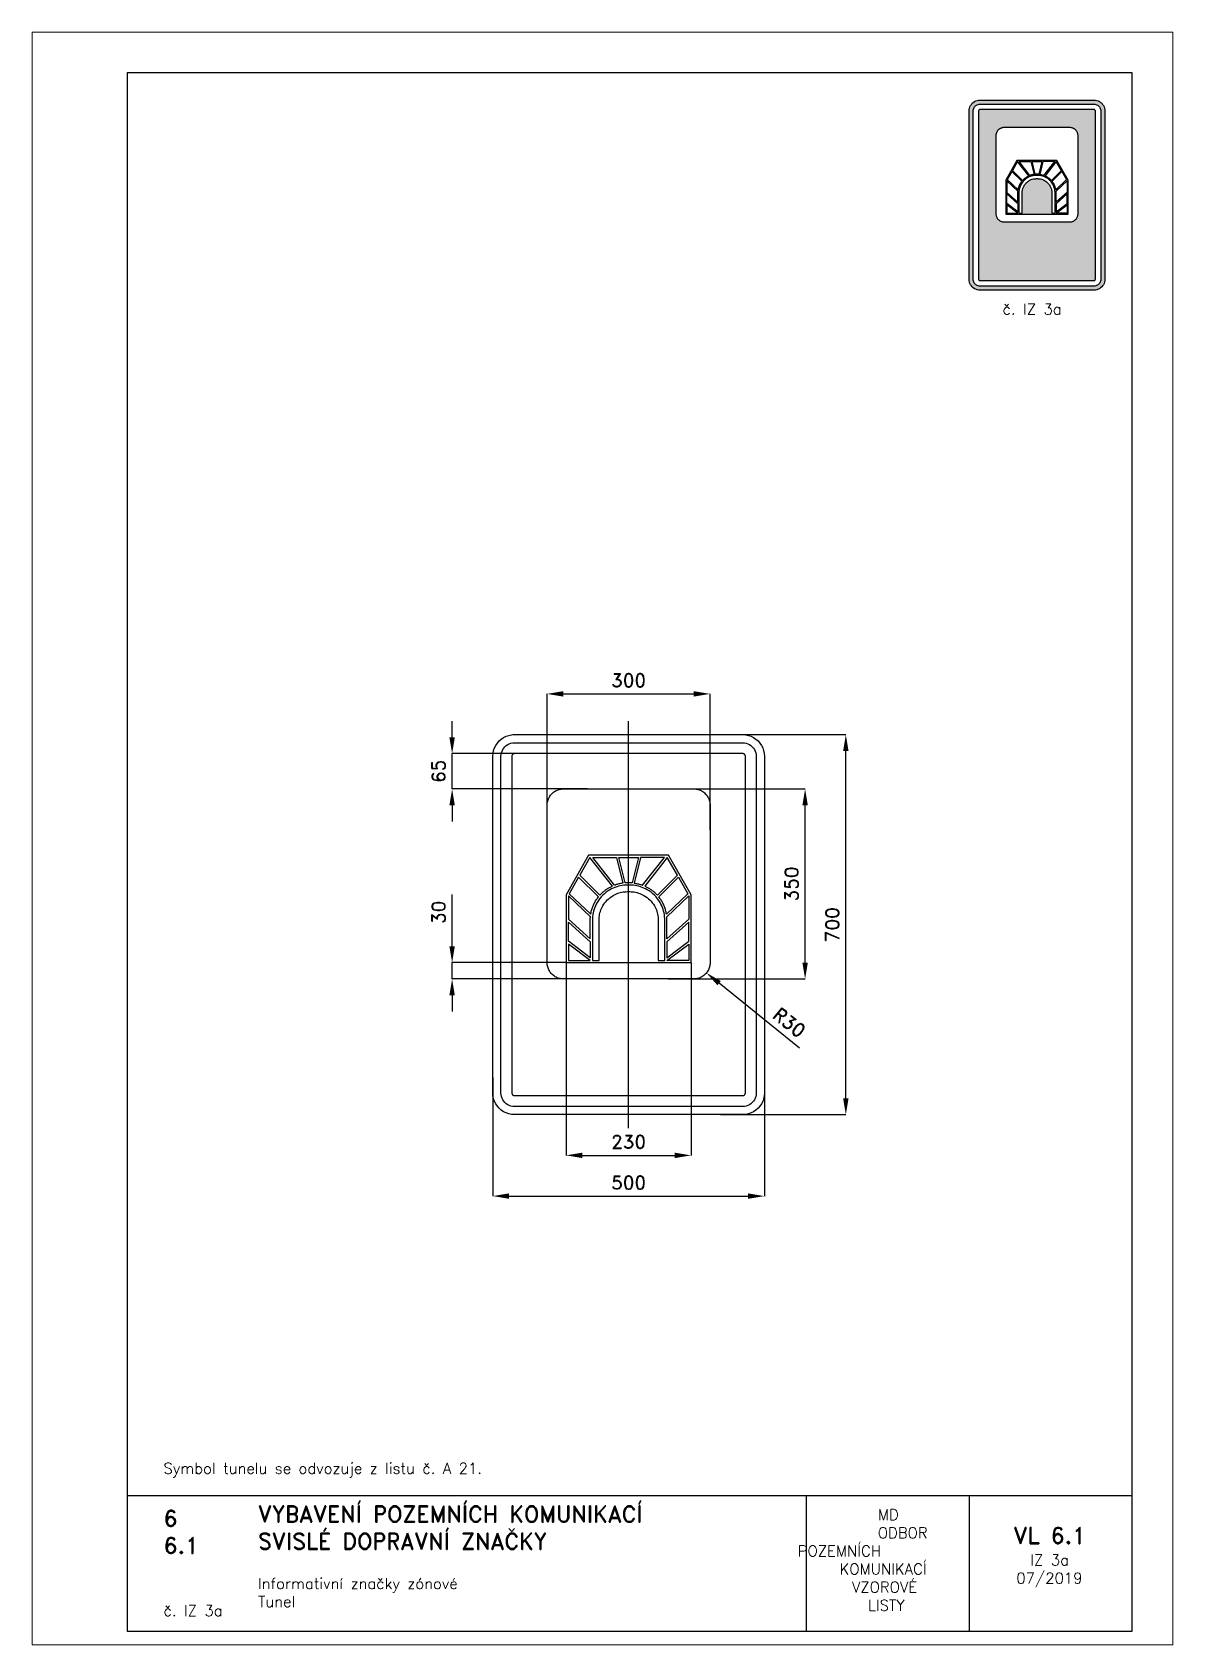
# Paper-space layout 'IZ 3a' of a CAD drawing. Header units: millimetres. Extents: x 0 to 210, y 0 to 297.
# The model-space entities are those that its viewports show. They can reach past a viewport. Long polylines and large blocks are cut down to what shows.
import ezdxf

# ---------------------------------------------------------------- set-up
doc = ezdxf.new("R2010")
doc.units = ezdxf.units.MM
doc.header["$LTSCALE"] = 5
doc.linetypes.add('ČERCHOVANÁX2', pattern=[2, 1, -0.5, 0, -0.5])
for name, color, linetype in [('Kóty', 2, 'Continuous'), ('Rozpiska', 7, 'Continuous'), ('Značka', 7, 'Continuous')]:
    doc.layers.add(name, color=color, linetype=linetype)
doc.layers.add('Rámeček', color=6, linetype='Continuous', plot=False)
doc.styles.get("Standard").update_dxf_attribs({"font": 'romand.shx', "height": 25})
doc.dimstyles.get("Standard").update_dxf_attribs({"dimtxt": 25, "dimasz": 30, "dimexe": 0.18, "dimexo": 0.0625, "dimgap": 12.5, "dimtad": 1, "dimdec": 0, "dimzin": 0, "dimdsep": 46, "dimtxsty": 'Standard', "dimcen": 0.09, "dimadec": 0, "dimazin": 0, "dimtfac": 1, "dimtdec": 0, "dimtofl": 0, "dimtmove": 0, "dimatfit": 3, "dimfxl": 1, "dimtolj": 1, "dimtzin": 0, "dimarcsym": 0})

psp = doc.layouts.new('IZ 3a')

# ---------------------------------------------------------------- texts
at = {"layer": 'Rozpiska', "color": 7, "attachment_point": 1}
for s, width, gutter_width, heights, insert, char_height in [('\\pi6.16667;č. IZ 3a', 25, 75, [0], (172.5, 247.003342), 2), ('\\P\\PSymbol tunelu se odvozuje z listu č. A 21.', 155.50107322, 100, [0], (24.169718, 40.150125), 2), ('6', 149.0421774, 100, [0], (24.169718, 24.771436), 3), ('{\\C6;VYBAVENÍ POZEMNÍCH KOMUNIKACÍ\\P}SVISLÉ DOPRAVNÍ ZNAČKY{\\H1.34524x; }', 149.0421774, 100, [0], (41.561669, 25.560725), 3), ('\\pi14.7414;{\\C6;MD\\P\\pi2.36044;}ODBOR POZEMNÍCH{\\H1.57143x; }\\P\\pi7.69378;KOMUNIKACÍ{\\H1.5x; }\\P\\pi9.97949;{\\C6;VZOROVÉ\\H1.47619x; \\H0.67742x;\\P\\pi12.93187;LISTY\\H1.26984x; }', 33.10184049, 100, [0], (140.953473, 24.94524), 2), ('\\pi1.03113;{\\H1.5x;\\C6;VL 6.1\\P\\pi4.12635;\\H0.66667x;IZ 3a\\H1.66666x; \\H0.6x;\\P\\pi1.5549;07/2019\\H1.80159x; }', 16.06225437, 100, [0], (179.655062, 21.609752), 2), ('6.1', 149.0421774, 100, [0], (24.169718, 19.777345), 3), ('{\\C6;Informativní značky zónové\\P}Tunel{\\H1.83333x; }', 149.0421774, 100, [0], (41.561669, 12.285052), 2), ('{\\C6;č. IZ 3a}', 13.95660045, 100, [2.666667], (24.169718, 7.277566), 2)]:
    psp.add_mtext_dynamic_manual_height_columns(s, width=width, gutter_width=gutter_width, heights=heights, dxfattribs=dict(at, insert=insert, char_height=char_height))

msp = doc.modelspace()

# ---------------------------------------------------------------- blocks, each defined once
blk = doc.blocks.new('*D0')
at = {"layer": 'Defpoints', "color": 0, "transparency": 16777216}
for p in [(-115, -70), (115, -70), (115, -425)]:
    blk.add_point(p, dxfattribs=at)
at = {"layer": 'Kóty', "color": 0, "lineweight": -2, "transparency": 16777216}
for p, q in [((-115, -70.0625), (-115, -425.18)), ((115, -70.0625), (115, -425.18)), ((-85, -425), (85, -425))]:
    blk.add_line(p, q, dxfattribs=at)
at = {"layer": 'Kóty', "color": 0, "transparency": 16777216}
for points in [[(-85, -420), (-85, -430), (-115, -425)], [(85, -420), (85, -430), (115, -425)]]:
    blk.add_solid(points, dxfattribs=at)
at = {"layer": 'Kóty', "color": 0, "transparency": 16777216, "insert": (0, -400), "char_height": 25, "attachment_point": 5}
blk.add_mtext('\\A1;230', dxfattribs=at)
blk = doc.blocks.new('*D1')
at = {"layer": 'Defpoints', "color": 0, "transparency": 16777216}
for p in [(250, -265.4), (-250, -281.4), (250, -500)]:
    blk.add_point(p, dxfattribs=at)
at = {"layer": 'Kóty', "color": 0, "lineweight": -2, "transparency": 16777216}
for p, q in [((250, -265.5), (250, -500.2)), ((-250, -281.4), (-250, -500.2)), ((-220, -500), (220, -500))]:
    blk.add_line(p, q, dxfattribs=at)
at = {"layer": 'Kóty', "color": 0, "transparency": 16777216}
for points in [[(-220, -495), (-220, -505), (-250, -500)], [(220, -495), (220, -505), (250, -500)]]:
    blk.add_solid(points, dxfattribs=at)
at = {"layer": 'Kóty', "color": 0, "transparency": 16777216, "insert": (0, -475), "char_height": 25, "attachment_point": 5}
blk.add_mtext('\\A1;500', dxfattribs=at)
blk = doc.blocks.new('*D2')
at = {"layer": 'Defpoints', "color": 0, "transparency": 16777216}
for p in [(150, 425), (-150, 175.2), (150, 174)]:
    blk.add_point(p, dxfattribs=at)
at = {"layer": 'Kóty', "color": 0, "lineweight": -2, "transparency": 16777216}
for p, q in [((-150, 175.3), (-150, 425.2)), ((-120, 425), (120, 425)), ((150, 174.1), (150, 425.2))]:
    blk.add_line(p, q, dxfattribs=at)
at = {"layer": 'Kóty', "color": 0, "transparency": 16777216}
for points in [[(-120, 430), (-120, 420), (-150, 425)], [(120, 430), (120, 420), (150, 425)]]:
    blk.add_solid(points, dxfattribs=at)
at = {"layer": 'Kóty', "color": 0, "transparency": 16777216, "insert": (0, 450), "char_height": 25, "attachment_point": 5}
blk.add_mtext('\\A1;300', dxfattribs=at)
blk = doc.blocks.new('*D3')
at = {"layer": 'Defpoints', "color": 0, "transparency": 16777216}
for p in [(47.9, 250), (325, 250), (73, -100)]:
    blk.add_point(p, dxfattribs=at)
at = {"layer": 'Kóty', "color": 0, "lineweight": -2, "transparency": 16777216}
for p, q in [((47.9, 250), (325.2, 250)), ((325, -70), (325, 220)), ((73, -100), (325.2, -100))]:
    blk.add_line(p, q, dxfattribs=at)
at = {"layer": 'Kóty', "color": 0, "transparency": 16777216}
for points in [[(320, 220), (330, 220), (325, 250)], [(320, -70), (330, -70), (325, -100)]]:
    blk.add_solid(points, dxfattribs=at)
at = {"layer": 'Kóty', "color": 0, "transparency": 16777216, "insert": (300, 75), "char_height": 25, "attachment_point": 5, "rotation": 90}
blk.add_mtext('\\A1;350', dxfattribs=at)
blk = doc.blocks.new('*D4')
at = {"layer": 'Defpoints', "color": 0, "transparency": 16777216}
for p in [(-325, 315), (-65.1, 315), (-75.7, 250)]:
    blk.add_point(p, dxfattribs=at)
at = {"layer": 'Kóty', "color": 0, "lineweight": -2, "transparency": 16777216}
for p, q in [((-325, 345), (-325, 375)), ((-65.2, 315), (-325.2, 315)), ((-75.7, 250), (-325.2, 250)), ((-325, 220), (-325, 190))]:
    blk.add_line(p, q, dxfattribs=at)
at = {"layer": 'Kóty', "color": 0, "transparency": 16777216}
for points in [[(-330, 345), (-320, 345), (-325, 315)], [(-330, 220), (-320, 220), (-325, 250)]]:
    blk.add_solid(points, dxfattribs=at)
at = {"layer": 'Kóty', "color": 0, "transparency": 16777216, "insert": (-350, 282.5), "char_height": 25, "attachment_point": 5, "rotation": 90}
blk.add_mtext('\\A1;65', dxfattribs=at)
blk = doc.blocks.new('*D5')
at = {"layer": 'Defpoints', "color": 0, "transparency": 16777216}
for p in [(-325, -70), (-115, -70), (-93.2, -100)]:
    blk.add_point(p, dxfattribs=at)
at = {"layer": 'Kóty', "color": 0, "lineweight": -2, "transparency": 16777216}
for p, q in [((-325, -40), (-325, 55.5)), ((-115.1, -70), (-325.2, -70)), ((-93.2, -100), (-325.2, -100)), ((-325, -130), (-325, -160))]:
    blk.add_line(p, q, dxfattribs=at)
at = {"layer": 'Kóty', "color": 0, "transparency": 16777216}
for points in [[(-330, -40), (-320, -40), (-325, -70)], [(-330, -130), (-320, -130), (-325, -100)]]:
    blk.add_solid(points, dxfattribs=at)
at = {"layer": 'Kóty', "color": 0, "transparency": 16777216, "insert": (-350, 22.7), "char_height": 25, "attachment_point": 5, "rotation": 90}
blk.add_mtext('\\A1;30', dxfattribs=at)
blk = doc.blocks.new('*D6')
at = {"layer": 'Defpoints', "color": 0, "transparency": 16777216}
for p in [(175.3, 350), (400, 350), (169.4, -350)]:
    blk.add_point(p, dxfattribs=at)
at = {"layer": 'Kóty', "color": 0, "lineweight": -2, "transparency": 16777216}
for p, q in [((175.3, 350), (400.2, 350)), ((400, -320), (400, 320)), ((169.5, -350), (400.2, -350))]:
    blk.add_line(p, q, dxfattribs=at)
at = {"layer": 'Kóty', "color": 0, "transparency": 16777216}
for points in [[(395, 320), (405, 320), (400, 350)], [(395, -320), (405, -320), (400, -350)]]:
    blk.add_solid(points, dxfattribs=at)
at = {"layer": 'Kóty', "color": 0, "transparency": 16777216, "insert": (375, 0), "char_height": 25, "attachment_point": 5, "rotation": 90}
blk.add_mtext('\\A1;700', dxfattribs=at)
blk = doc.blocks.new('*D7')
at = {"layer": 'Defpoints', "color": 0, "transparency": 16777216}
for p in [(121.2, -70.9), (143.3, -88.9)]:
    blk.add_point(p, dxfattribs=at)
at = {"layer": 'Kóty', "color": 0, "lineweight": -2, "transparency": 16777216}
for p, q in [((121.1, -70.9), (121.2, -70.9)), ((121.2, -71), (121.2, -70.8)), ((314.4, -227.4), (166.7, -107.7))]:
    blk.add_line(p, q, dxfattribs=at)
at = {"layer": 'Kóty', "color": 0, "transparency": 16777216}
blk.add_solid([(169.8, -103.9), (163.5, -111.6), (143.3, -88.9)], dxfattribs=at)
at = {"layer": 'Kóty', "color": 0, "transparency": 16777216, "insert": (295.9, -180.3), "char_height": 25, "attachment_point": 5, "rotation": 320.9992}
blk.add_mtext('\\A1;R30', dxfattribs=at)

# ---------------------------------------------------------------- dimensions: what is measured, and where the dimension line sits
at = {"layer": 'Kóty'}
for base, p1, p2, picture, middle in [((150, 425), (-150, 175.2014), (150, 174.007), '*D2', (0, 450)), ((115, -425), (-115, -70), (115, -70), '*D0', (0, -400)), ((250, -500), (-250, -281.3749), (250, -265.3944), '*D1', (0, -475))]:
    dim = msp.add_linear_dim(base=base, p1=p1, p2=p2, dimstyle='Standard', dxfattribs=at)
    dim.commit()
    dim.dimension.update_dxf_attribs({"geometry": picture, "text_midpoint": middle})
for base, p1, p2, picture, middle in [((-325, 315), (-75.6655, 250), (-65.1393, 315), '*D4', (-350, 282.5)), ((400, 350), (169.4244, -350), (175.2522, 350), '*D6', (375, 0)), ((325, 250), (72.9671, -100), (47.8752, 250), '*D3', (300, 75)), ((-325, -70), (-93.1778, -100), (-115, -70), '*D5', (-350, 22.7381))]:
    dim = msp.add_linear_dim(base=base, p1=p1, p2=p2, angle=90, dimstyle='Standard', dxfattribs=at)
    dim.commit()
    dim.dimension.update_dxf_attribs({"geometry": picture, "text_midpoint": middle})
dim = msp.add_radius_dim(center=(121.1598, -70.9093), mpoint=(143.3371, -88.8687), text='R30', dimstyle='Standard', dxfattribs=at)
dim.commit()
dim.dimension.update_dxf_attribs({"geometry": '*D7', "text_midpoint": (280.178, -199.6833), "dimtype": 164})

# ---------------------------------------------------------------- linework, layer by layer
at = {"layer": 'Kóty'}
for points in [[(-325, 250), (-325, 315)], [(-325, -100), (-325, -70)]]:
    msp.add_lwpolyline(points, dxfattribs=at)
at = {"layer": 'Značka', "color": 6, "linetype": 'ČERCHOVANÁX2', "ltscale": 5}
msp.add_lwpolyline([(0, -375), (0, 375)], dxfattribs=at)
at = {"layer": 'Značka', "color": 5}
for points in [[(-210, -350), (-210.2, -349.9995), (-210.3, -349.9988, -0.0321716), (-215.5, -349.637), (-220.6, -348.5823), (-225.5, -346.9227), (-230.1, -344.5885), (-234.4, -341.714), (-238.3, -338.2843), (-241.7, -334.4026), (-244.6, -330.0906), (-246.9, -325.4605), (-248.6, -320.5549), (-249.7, -315.4767), (-250, -310.314), (-250, -310.157), (-250, -310), (-250, 310), (-250, 310.157), (-250, 310.314), (-249.6, 315.479), (-248.6, 320.555), (-246.9, 325.464), (-244.6, 330.091), (-241.7, 334.402), (-238.3, 338.284), (-234.4, 341.717), (-230.1, 344.589), (-225.5, 346.906), (-220.6, 348.582), (-215.5, 349.654, -0.0367311), (-210.3, 349.999), (-210.2, 350), (-210, 350), (210, 350), (210.2, 350), (210.3, 349.999, -0.0321716), (215.5, 349.637), (220.6, 348.582), (225.5, 346.923), (230.1, 344.589), (234.4, 341.714), (238.3, 338.284), (241.7, 334.403), (244.6, 330.091), (246.9, 325.46), (248.6, 320.555), (249.7, 315.477), (250, 310.314), (250, 310.157), (250, 310), (250, -310), (250, -310.157), (250, -310.314), (249.6, -315.4791), (248.6, -320.5549), (246.9, -325.4636), (244.6, -330.0906), (241.7, -334.4017), (238.3, -338.2843), (234.4, -341.7172), (230.1, -344.5885), (225.5, -346.9061), (220.6, -348.5823), (215.5, -349.6542, -0.0367341), (210.3, -349.9988), (210.2, -349.9996), (210, -350), (-210, -350)], [(-210, -335), (-210.1, -334.9997), (-210.2, -334.9992, -0.0321601), (-213.4, -334.7731), (-216.6, -334.1139), (-219.7, -333.0767), (-222.6, -331.6178), (-225.3, -329.8212), (-227.7, -327.6777), (-229.8, -325.2516), (-231.6, -322.5566), (-233.1, -319.6628), (-234.1, -316.5968), (-234.8, -313.423), (-235, -310.196), (-235, -310.098), (-235, -310), (-235, 310), (-235, 310.098), (-235, 310.196), (-234.8, 313.424), (-234.1, 316.597), (-233.1, 319.665), (-231.6, 322.557), (-229.8, 325.251), (-227.7, 327.678), (-225.3, 329.823), (-222.6, 331.618), (-219.7, 333.066), (-216.6, 334.114), (-213.4, 334.784, -0.0367287), (-210.2, 334.999), (-210.1, 335), (-210, 335), (210, 335), (210.1, 335), (210.2, 334.999, -0.0321789), (213.4, 334.773), (216.6, 334.114), (219.7, 333.077), (222.6, 331.618), (225.3, 329.821), (227.7, 327.678), (229.8, 325.252), (231.6, 322.557), (233.1, 319.663), (234.1, 316.597), (234.8, 313.423), (235, 310.196), (235, 310.098), (235, 310), (235, -310), (235, -310.098), (235, -310.196), (234.8, -313.424), (234.1, -316.5968), (233.1, -319.6648), (231.6, -322.5566), (229.8, -325.2511), (227.7, -327.6777), (225.3, -329.8233), (222.6, -331.6178), (219.7, -333.0663), (216.6, -334.1139), (213.4, -334.7839), (210.2, -334.9992), (210.1, -334.9997), (210, -335), (-210, -335)], [(-120, -100), (-120.118, -100), (-120.236, -99.999, -0.0321792), (-124.109, -99.728, -0.0354496), (-127.916, -98.937, -0.0362653), (-131.598, -97.692, -0.034416), (-135.068, -95.941, -0.0337263), (-138.301, -93.785, -0.0340842), (-141.213, -91.213, -0.0342061), (-143.788, -88.302, -0.0342324), (-145.941, -85.068, -0.0340485), (-147.68, -81.595, -0.0334137), (-148.937, -77.916, -0.0341264), (-149.741, -74.108, -0.0367489), (-149.999, -70.236), (-150, -70.118), (-150, -70), (-150, 220), (-150, 220.118), (-149.999, 220.236, -0.0321798), (-149.728, 224.109, -0.0354441), (-148.937, 227.916, -0.0362681), (-147.692, 231.598, -0.0344103), (-145.941, 235.068, -0.0337101), (-143.785, 238.301, -0.0340819), (-141.213, 241.213, -0.0342116), (-138.302, 243.788, -0.0342322), (-135.068, 245.941, -0.0340289), (-131.595, 247.68, -0.0334164), (-127.916, 248.937, -0.0341132), (-124.108, 249.741, -0.0367489), (-120.236, 249.999), (-120.118, 250), (-120, 250), (120, 250), (120.118, 250), (120.236, 249.999, -0.0321795), (124.109, 249.728, -0.0354563), (127.916, 248.937, -0.0362667), (131.598, 247.692, -0.0344283), (135.068, 245.941, -0.0337327), (138.301, 243.785, -0.034076), (141.213, 241.213, -0.0342041), (143.788, 238.302, -0.0342148), (145.941, 235.068, -0.0340198), (147.68, 231.595, -0.0334153), (148.937, 227.916, -0.034111), (149.741, 224.108, -0.0367481), (149.999, 220.236), (150, 220.118), (150, 220), (150, -70), (150, -70.118), (149.999, -70.236, -0.0321795), (149.728, -74.109, -0.0354563), (148.937, -77.916, -0.0362667), (147.692, -81.598, -0.0344283), (145.941, -85.068, -0.0337327), (143.785, -88.301, -0.034076), (141.213, -91.213, -0.034203), (138.302, -93.788, -0.0342258), (135.068, -95.941, -0.0340485), (131.595, -97.68, -0.0334174), (127.916, -98.937, -0.0341264), (124.108, -99.741, -0.036741), (120.236, -99.999), (120.118, -100), (120, -100), (-120, -100)], [(-89.904, 91.004), (-53.029, 54.142), (-52.043, 55.206), (-51.044, 56.259, -0.0227121), (-46.824, 60.239, -0.021941), (-42.26, 63.833, -0.0227397), (-37.433, 67.066, -0.0251755), (-32.326, 69.818), (-31.015, 70.441), (-29.696, 71.045), (-71.295, 123.684), (-89.904, 91.004)], [(-66.152, 123.684), (-22.193, 123.684), (-10.364, 76.368), (-11.153, 76.264), (-11.941, 76.156, 0.012468), (-15.08, 75.626, 0.0120442), (-18.19, 74.943, 0.0124509), (-21.269, 74.13, 0.0138188), (-24.3, 73.157), (-25.051, 72.893), (-25.799, 72.623), (-66.152, 123.684)], [(66.152, 123.684), (22.193, 123.684), (10.364, 76.368), (11.153, 76.264), (11.941, 76.156, -0.012468), (15.08, 75.626, -0.0120442), (18.19, 74.943, -0.0124509), (21.269, 74.13, -0.0138188), (24.3, 73.157), (25.051, 72.893), (25.799, 72.623), (66.152, 123.684)], [(71.295, 123.684), (29.696, 71.045), (31.014, 70.439), (32.326, 69.818, -0.0227047), (37.423, 67.049, -0.02193), (42.26, 63.833, -0.0227437), (46.837, 60.253, -0.0251965), (51.043, 56.259), (52.043, 55.207), (53.029, 54.142), (89.904, 91.004), (71.295, 123.684)], [(-109.259, 57.015), (-69.701, 19.435, -0.00175132), (-69.385, 21.155, -0.0052297), (-69.045, 22.87, -0.0273415), (-67.232, 29.618, -0.0264653), (-64.7, 36.145, -0.0274115), (-61.574, 42.411, -0.0303379), (-57.757, 48.264), (-56.713, 49.667), (-55.646, 51.053), (-91.974, 87.368), (-109.259, 57.015)], [(-66.579, -65.965), (-54.474, -65.965), (-54.474, 8.281, -0.00356098), (-54.369, 11.024, -0.0107327), (-54.186, 13.764, -0.0557175), (-51.985, 24.484, -0.0561673), (-47.446, 34.509, -0.0696875), (-39.183, 45.425, -0.0683506), (-28.246, 53.709, -0.056425), (-18.221, 58.313, -0.0611225), (-7.501, 60.449, -0.0121917), (-4.761, 60.638), (-2.018, 60.737), (2.018, 60.737), (4.761, 60.632, -0.0107438), (7.501, 60.449, -0.0557168), (18.221, 58.248, -0.0561703), (28.246, 53.709, -0.0696902), (39.162, 45.447, -0.0683572), (47.446, 34.509, -0.0564303), (52.05, 24.484, -0.0611245), (54.186, 13.764, -0.0122043), (54.375, 11.024, -0.00407284), (54.474, 8.281), (54.474, -65.965), (66.579, -65.965), (66.579, 8.281, 0.00358025), (66.45, 11.657, 0.0107247), (66.225, 15.029, 0.0557151), (63.515, 28.223, 0.0561641), (57.929, 40.561, 0.0696869), (47.76, 53.997, 0.0683576), (34.298, 64.193, 0.0564312), (21.96, 69.859, 0.0611277), (8.766, 72.488, 0.0122194), (5.394, 72.72), (2.018, 72.842), (-2.018, 72.842), (-5.394, 72.714, 0.0107536), (-8.766, 72.488, 0.0557116), (-21.96, 69.779, 0.0561628), (-34.298, 64.193, 0.0696919), (-47.733, 54.023, 0.0683569), (-57.929, 40.561, 0.056428), (-63.595, 28.223, 0.0611222), (-66.225, 15.029, 0.0122001), (-66.457, 11.658, 0.00407763), (-66.579, 8.281), (-66.579, -65.965)], [(109.259, 57.015), (69.701, 19.435), (69.385, 21.155, 0.0052297), (69.045, 22.87, 0.0273415), (67.232, 29.618, 0.0264653), (64.7, 36.145, 0.0274115), (61.574, 42.411, 0.0303379), (57.757, 48.264, 0.00598884), (56.713, 49.667), (55.646, 51.053), (91.974, 87.368), (109.259, 57.015)], [(-110.965, 10.078), (-70.614, -26.238), (-70.614, 8.281), (-70.613, 8.591), (-70.611, 8.901, -0.00482561), (-70.589, 10.14, -0.00467916), (-70.544, 11.379, -0.00485687), (-70.478, 12.617, -0.00535983), (-70.387, 13.853, -0.000981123), (-70.361, 14.162), (-70.334, 14.471), (-110.965, 53.07), (-110.965, 10.078)], [(110.965, 10.078), (70.614, -26.238), (70.614, 8.281), (70.613, 8.591), (70.611, 8.901, 0.00482561), (70.589, 10.14, 0.00467916), (70.544, 11.379, 0.00485687), (70.478, 12.617, 0.00535983), (70.387, 13.853), (70.361, 14.162), (70.334, 14.471), (110.965, 53.07), (110.965, 10.078)]]:
    msp.add_lwpolyline(points, format="xyb", dxfattribs=at)
for points in [[(-210, -315), (210, -315), (210, -315), (210, -315), (210.7, -314.955), (211.3, -314.823), (211.9, -314.615), (212.5, -314.324), (213.1, -313.964), (213.5, -313.536), (214, -313.05), (214.3, -312.511), (214.6, -311.933), (214.8, -311.319), (215, -310.685), (215, -310.039), (215, -310.02), (215, -310), (215, 310), (215, 310.02), (215, 310.039), (215, 310.685), (214.8, 311.319), (214.6, 311.933), (214.3, 312.511), (214, 313.05), (213.5, 313.536), (213.1, 313.965), (212.5, 314.324), (211.9, 314.613), (211.3, 314.823), (210.7, 314.957), (210, 315), (210, 315), (210, 315), (-210, 315), (-210, 315), (-210, 315), (-210.7, 314.955), (-211.3, 314.823), (-211.9, 314.615), (-212.5, 314.324), (-213.1, 313.964), (-213.5, 313.536), (-214, 313.05), (-214.3, 312.511), (-214.6, 311.933), (-214.8, 311.319), (-215, 310.685), (-215, 310.039), (-215, 310.02), (-215, 310), (-215, -310), (-215, -310.02), (-215, -310.039), (-215, -310.685), (-214.8, -311.319), (-214.6, -311.933), (-214.3, -312.511), (-214, -313.05), (-213.5, -313.536), (-213.1, -313.965), (-212.5, -314.324), (-211.9, -314.613), (-211.3, -314.823), (-210.7, -314.957), (-210, -315), (-210, -315), (-210, -315)], [(-73.64, 127.719), (-115, 55.088), (-115, -70), (0, -70), (115, -70), (115, 55.088), (73.64, 127.719), (-73.64, 127.719)], [(-18.034, 123.684), (18.034, 123.684), (6.299, 76.743), (6.085, 76.756), (5.871, 76.769), (5.015, 76.812), (4.159, 76.844), (3.303, 76.866), (2.446, 76.876), (2.232, 76.877), (2.018, 76.877), (-2.018, 76.877), (-2.232, 76.877), (-2.446, 76.876), (-3.303, 76.865), (-4.159, 76.844), (-5.015, 76.812), (-5.871, 76.769), (-6.085, 76.756), (-6.299, 76.743), (-18.034, 123.684)], [(-110.965, 4.649), (-70.614, -31.667), (-70.614, -60.921), (-110.965, -30.658), (-110.965, 4.649)], [(110.965, 4.649), (70.614, -31.667), (70.614, -60.921), (110.965, -30.658), (110.965, 4.649)], [(-110.965, -65.965), (-70.614, -65.965), (-110.965, -35.702), (-110.965, -65.965)], [(110.965, -65.965), (70.614, -65.965), (110.965, -35.702), (110.965, -65.965)]]:
    msp.add_lwpolyline(points, dxfattribs=at)

msp.set_redraw_order([(e.dxf.handle, doc.entitydb.next_handle()) for e in msp.query("TEXT MTEXT ATTDEF DIMENSION ARC_DIMENSION")])  # texts and dimensions are drawn at this point

# ---------------------------------------------------------------- hatches: boundary and pattern name
at = {"layer": 'Značka'}
h = psp.add_hatch(color=170, dxfattribs=at)
h.dxf.hatch_style = 1
edge = h.paths.add_edge_path(flags=0)
edge.add_line((179, 262), (178.9941, 262))
edge.add_line((178.9941, 262), (178.9882, 262.00005))
edge.add_arc((178.996536, 263.509733), 1.509706, 262.31125373, 269.68363912, ccw=False)
edge.add_arc((178.977942, 263.374087), 1.372792, 254.20184104, 262.32289021, ccw=False)
edge.add_arc((178.940715, 263.351725), 1.341469, 247.16411079, 255.47186456, ccw=False)
edge.add_arc((178.968565, 263.417997), 1.413355, 239.28176133, 247.16621556, ccw=False)
edge.add_arc((178.963946, 263.453736), 1.441891, 232.43846883, 240.16503875, ccw=False)
edge.add_arc((178.954306, 263.441753), 1.426516, 224.64346362, 232.45196399, ccw=False)
edge.add_arc((178.937503, 263.452011), 1.421897, 217.57699165, 225.41339691, ccw=False)
edge.add_arc((178.93629, 263.450999), 1.420319, 209.7320427, 217.57446843, ccw=False)
edge.add_arc((178.933016, 263.471112), 1.427579, 202.69787264, 210.49820066, ccw=False)
edge.add_arc((178.959345, 263.481941), 1.456047, 195.03619981, 202.69120773, ccw=False)
edge.add_arc((178.92624, 263.49355), 1.427225, 188.01293858, 195.83109924, ccw=False)
edge.add_arc((178.821768, 263.479039), 1.321749, 179.60289096, 188.02133017, ccw=False)
edge.add_line((177.50005, 263.4882), (177.5, 263.4941))
edge.add_line((177.5, 263.4941), (177.5, 263.5))
edge.add_line((177.5, 263.5), (177.5, 278))
edge.add_line((177.5, 278), (177.5, 278.0059))
edge.add_line((177.5, 278.0059), (177.50005, 278.0118))
edge.add_arc((179.009705, 278.003466), 1.509678, 172.31118505, 179.68370781, ccw=False)
edge.add_arc((178.874295, 278.022015), 1.373004, 164.20247051, 172.32226075, ccw=False)
edge.add_arc((178.851627, 278.059318), 1.341366, 157.16379036, 165.47218499, ccw=False)
edge.add_arc((178.918206, 278.031329), 1.413589, 149.28241373, 157.16556316, ccw=False)
edge.add_arc((178.954312, 278.03567), 1.442583, 142.4403231, 150.16318447, ccw=False)
edge.add_arc((178.941825, 278.04563), 1.426612, 134.64372688, 142.45170074, ccw=False)
edge.add_arc((178.95186, 278.062669), 1.421669, 127.57636213, 135.41402642, ccw=False)
edge.add_arc((178.951004, 278.063703), 1.420327, 119.73206559, 127.57444554, ccw=False)
edge.add_arc((178.971481, 278.066248), 1.428399, 112.70011604, 120.49595727, ccw=False)
edge.add_arc((178.981903, 278.040766), 1.45593, 105.03589076, 112.69151678, ccw=False)
edge.add_arc((178.993665, 278.073219), 1.427776, 98.01444943, 105.82958839, ccw=False)
edge.add_arc((178.979039, 278.178232), 1.321749, 89.60289096, 98.02133017, ccw=False)
edge.add_line((178.9882, 279.49995), (178.9941, 279.5))
edge.add_line((178.9941, 279.5), (179, 279.5))
edge.add_line((179, 279.5), (191, 279.5))
edge.add_line((191, 279.5), (191.0059, 279.5))
edge.add_line((191.0059, 279.5), (191.0118, 279.49995))
edge.add_arc((191.003465, 277.990281), 1.509692, 82.31121939, 89.68367347, ccw=False)
edge.add_arc((191.022111, 278.126167), 1.372533, 74.20107425, 82.32365701, ccw=False)
edge.add_arc((191.059302, 278.148324), 1.341418, 67.16395058, 75.47202478, ccw=False)
edge.add_arc((191.031662, 278.082454), 1.412852, 59.28035352, 67.16762337, ccw=False)
edge.add_arc((191.036206, 278.046492), 1.441618, 52.43773628, 60.1657713, ccw=False)
edge.add_arc((191.045466, 278.05799), 1.426859, 44.64440218, 52.45102543, ccw=False)
edge.add_arc((191.062435, 278.047934), 1.42198, 37.57722056, 45.41316799, ccw=False)
edge.add_arc((191.063102, 278.048596), 1.421048, 29.73405715, 37.57245398, ccw=False)
edge.add_arc((191.065907, 278.028348), 1.42878, 22.70115762, 30.49491569, ccw=False)
edge.add_arc((191.040721, 278.018081), 1.455978, 15.03601667, 22.69139087, ccw=False)
edge.add_arc((191.073129, 278.006316), 1.427868, 8.01470123, 15.82933658, ccw=False)
edge.add_arc((191.178204, 278.020959), 1.321778, -0.39701749, 8.02123862, ccw=False)
edge.add_line((192.49995, 278.0118), (192.5, 278.0059))
edge.add_line((192.5, 278.0059), (192.5, 278))
edge.add_line((192.5, 278), (192.5, 263.5))
edge.add_line((192.5, 263.5), (192.5, 263.4941))
edge.add_line((192.5, 263.4941), (192.49995, 263.4882))
edge.add_arc((190.990281, 263.496535), 1.509692, 352.31121939, 359.68367347, ccw=False)
edge.add_arc((191.126167, 263.477889), 1.372533, 344.20107425, 352.32365701, ccw=False)
edge.add_arc((191.148324, 263.440698), 1.341418, 337.16395058, 345.47202478, ccw=False)
edge.add_arc((191.082454, 263.468338), 1.412852, 329.28035352, 337.16762337, ccw=False)
edge.add_arc((191.046492, 263.463794), 1.441618, 322.43773628, 330.1657713, ccw=False)
edge.add_arc((191.05799, 263.454534), 1.426859, 314.64440218, 322.45102543, ccw=False)
edge.add_arc((191.047903, 263.437599), 1.422026, 307.57734646, 315.41304209, ccw=False)
edge.add_arc((191.048849, 263.436518), 1.420592, 299.73279812, 307.57371301, ccw=False)
edge.add_arc((191.028888, 263.433016), 1.427579, 292.69787264, 300.49820066, ccw=False)
edge.add_arc((191.018111, 263.459193), 1.455886, 285.03577629, 292.69163125, ccw=False)
edge.add_arc((191.00645, 263.42624), 1.427225, 278.01293858, 285.83109924, ccw=False)
edge.add_arc((191.020942, 263.322051), 1.322033, 269.60379502, 278.02042611, ccw=False)
edge.add_line((191.0118, 262.00005), (191.0059, 262))
edge.add_line((191.0059, 262), (191, 262))
edge.add_line((191, 262), (179, 262))
edge = h.paths.add_edge_path()
edge.add_line((174.5, 249.5), (174.49, 249.500025))
edge.add_line((174.49, 249.500025), (174.485, 249.50006))
edge.add_arc((174.495429, 251.527429), 2.027396, 262.33462739, 269.70527279, ccw=False)
edge.add_line((174.225, 249.51815), (173.97, 249.570885))
edge.add_line((173.97, 249.570885), (173.725, 249.653865))
edge.add_line((173.725, 249.653865), (173.495, 249.770575))
edge.add_line((173.495, 249.770575), (173.28, 249.9143))
edge.add_line((173.28, 249.9143), (173.085, 250.085785))
edge.add_line((173.085, 250.085785), (172.915, 250.27987))
edge.add_line((172.915, 250.27987), (172.77, 250.49547))
edge.add_line((172.77, 250.49547), (172.655, 250.726975))
edge.add_line((172.655, 250.726975), (172.57, 250.972255))
edge.add_line((172.57, 250.972255), (172.515, 251.226165))
edge.add_line((172.515, 251.226165), (172.5, 251.4843))
edge.add_line((172.5, 251.4843), (172.5, 251.49215))
edge.add_line((172.5, 251.49215), (172.5, 251.5))
edge.add_line((172.5, 251.5), (172.5, 282.5))
edge.add_line((172.5, 282.5), (172.5, 282.50785))
edge.add_line((172.5, 282.50785), (172.5, 282.5157))
edge.add_line((172.5, 282.5157), (172.52, 282.77395))
edge.add_line((172.52, 282.77395), (172.57, 283.02775))
edge.add_line((172.57, 283.02775), (172.655, 283.2732))
edge.add_line((172.655, 283.2732), (172.77, 283.50455))
edge.add_line((172.77, 283.50455), (172.915, 283.7201))
edge.add_line((172.915, 283.7201), (173.085, 283.9142))
edge.add_line((173.085, 283.9142), (173.28, 284.08585))
edge.add_line((173.28, 284.08585), (173.495, 284.22945))
edge.add_line((173.495, 284.22945), (173.725, 284.3453))
edge.add_line((173.725, 284.3453), (173.97, 284.4291))
edge.add_line((173.97, 284.4291), (174.225, 284.4827))
edge.add_arc((174.472249, 282.724095), 1.775901, 89.58860905, 98.00297429, ccw=False)
edge.add_line((174.485, 284.49995), (174.49, 284.5))
edge.add_line((174.49, 284.5), (174.5, 284.5))
edge.add_line((174.5, 284.5), (195.5, 284.5))
edge.add_line((195.5, 284.5), (195.51, 284.5))
edge.add_line((195.51, 284.5), (195.515, 284.49995))
edge.add_arc((195.504494, 282.472576), 2.027402, 82.33243433, 89.70307973, ccw=False)
edge.add_line((195.775, 284.48185), (196.03, 284.4291))
edge.add_line((196.03, 284.4291), (196.275, 284.34615))
edge.add_line((196.275, 284.34615), (196.505, 284.22945))
edge.add_line((196.505, 284.22945), (196.72, 284.0857))
edge.add_line((196.72, 284.0857), (196.915, 283.9142))
edge.add_line((196.915, 283.9142), (197.085, 283.72015))
edge.add_line((197.085, 283.72015), (197.23, 283.50455))
edge.add_line((197.23, 283.50455), (197.345, 283.273))
edge.add_line((197.345, 283.273), (197.43, 283.02775))
edge.add_line((197.43, 283.02775), (197.485, 282.77385))
edge.add_line((197.485, 282.77385), (197.5, 282.5157))
edge.add_line((197.5, 282.5157), (197.5, 282.50785))
edge.add_line((197.5, 282.50785), (197.5, 282.5))
edge.add_line((197.5, 282.5), (197.5, 251.5))
edge.add_line((197.5, 251.5), (197.5, 251.49215))
edge.add_line((197.5, 251.49215), (197.5, 251.4843))
edge.add_line((197.5, 251.4843), (197.48, 251.226045))
edge.add_line((197.48, 251.226045), (197.43, 250.972255))
edge.add_line((197.43, 250.972255), (197.345, 250.72682))
edge.add_line((197.345, 250.72682), (197.23, 250.49547))
edge.add_line((197.23, 250.49547), (197.085, 250.279915))
edge.add_line((197.085, 250.279915), (196.915, 250.085785))
edge.add_line((196.915, 250.085785), (196.72, 249.91414))
edge.add_line((196.72, 249.91414), (196.505, 249.770575))
edge.add_line((196.505, 249.770575), (196.275, 249.654695))
edge.add_line((196.275, 249.654695), (196.03, 249.570885))
edge.add_line((196.03, 249.570885), (195.775, 249.51729))
edge.add_arc((195.527897, 251.27576), 1.775747, 269.58387766, 277.99892953, ccw=False)
edge.add_line((195.515, 249.50006), (195.51, 249.50002))
edge.add_line((195.51, 249.50002), (195.5, 249.5))
edge.add_line((195.5, 249.5), (174.5, 249.5))
edge = h.paths.add_edge_path(flags=16)
edge.add_line((174.5, 250.25), (174.495, 250.250015))
edge.add_line((174.495, 250.250015), (174.49, 250.25004))
edge.add_arc((174.49779, 251.498183), 1.248168, 262.2744055, 269.64241802, ccw=False)
edge.add_line((174.33, 250.261345), (174.17, 250.294305))
edge.add_line((174.17, 250.294305), (174.015, 250.346165))
edge.add_line((174.015, 250.346165), (173.87, 250.41911))
edge.add_line((173.87, 250.41911), (173.735, 250.50894))
edge.add_line((173.735, 250.50894), (173.615, 250.616115))
edge.add_line((173.615, 250.616115), (173.51, 250.73742))
edge.add_line((173.51, 250.73742), (173.42, 250.87217))
edge.add_line((173.42, 250.87217), (173.345, 251.01686))
edge.add_line((173.345, 251.01686), (173.295, 251.17016))
edge.add_line((173.295, 251.17016), (173.26, 251.32885))
edge.add_line((173.26, 251.32885), (173.25, 251.4902))
edge.add_line((173.25, 251.4902), (173.25, 251.4951))
edge.add_line((173.25, 251.4951), (173.25, 251.5))
edge.add_line((173.25, 251.5), (173.25, 282.5))
edge.add_line((173.25, 282.5), (173.25, 282.5049))
edge.add_line((173.25, 282.5049), (173.25, 282.5098))
edge.add_line((173.25, 282.5098), (173.26, 282.6712))
edge.add_line((173.26, 282.6712), (173.295, 282.82985))
edge.add_line((173.295, 282.82985), (173.345, 282.98325))
edge.add_line((173.345, 282.98325), (173.42, 283.12785))
edge.add_line((173.42, 283.12785), (173.51, 283.26255))
edge.add_line((173.51, 283.26255), (173.615, 283.3839))
edge.add_line((173.615, 283.3839), (173.735, 283.49115))
edge.add_line((173.735, 283.49115), (173.87, 283.5809))
edge.add_line((173.87, 283.5809), (174.015, 283.6533))
edge.add_line((174.015, 283.6533), (174.17, 283.7057))
edge.add_line((174.17, 283.7057), (174.33, 283.7392))
edge.add_arc((174.483073, 282.656978), 1.092994, 89.63687534, 98.05069129, ccw=False)
edge.add_line((174.49, 283.74995), (174.495, 283.75))
edge.add_line((174.495, 283.75), (174.5, 283.75))
edge.add_line((174.5, 283.75), (195.5, 283.75))
edge.add_line((195.5, 283.75), (195.505, 283.75))
edge.add_line((195.505, 283.75), (195.51, 283.74995))
edge.add_arc((195.5023, 282.502537), 1.247437, 82.27403501, 89.64635172, ccw=False)
edge.add_line((195.67, 283.73865), (195.83, 283.7057))
edge.add_line((195.83, 283.7057), (195.985, 283.65385))
edge.add_line((195.985, 283.65385), (196.13, 283.5809))
edge.add_line((196.13, 283.5809), (196.265, 283.49105))
edge.add_line((196.265, 283.49105), (196.385, 283.3839))
edge.add_line((196.385, 283.3839), (196.49, 283.2626))
edge.add_line((196.49, 283.2626), (196.58, 283.12785))
edge.add_line((196.58, 283.12785), (196.655, 282.98315))
edge.add_line((196.655, 282.98315), (196.705, 282.82985))
edge.add_line((196.705, 282.82985), (196.74, 282.67115))
edge.add_line((196.74, 282.67115), (196.75, 282.5098))
edge.add_line((196.75, 282.5098), (196.75, 282.5049))
edge.add_line((196.75, 282.5049), (196.75, 282.5))
edge.add_line((196.75, 282.5), (196.75, 251.5))
edge.add_line((196.75, 251.5), (196.75, 251.4951))
edge.add_line((196.75, 251.4951), (196.75, 251.4902))
edge.add_line((196.75, 251.4902), (196.74, 251.3288))
edge.add_line((196.74, 251.3288), (196.705, 251.17016))
edge.add_line((196.705, 251.17016), (196.655, 251.01676))
edge.add_line((196.655, 251.01676), (196.58, 250.87217))
edge.add_line((196.58, 250.87217), (196.49, 250.737445))
edge.add_line((196.49, 250.737445), (196.385, 250.616115))
edge.add_line((196.385, 250.616115), (196.265, 250.508835))
edge.add_line((196.265, 250.508835), (196.13, 250.41911))
edge.add_line((196.13, 250.41911), (195.985, 250.346685))
edge.add_line((195.985, 250.346685), (195.83, 250.294305))
edge.add_line((195.83, 250.294305), (195.67, 250.260805))
edge.add_line((195.67, 250.260805), (195.51, 250.25004))
edge.add_line((195.51, 250.25004), (195.505, 250.250015))
edge.add_line((195.505, 250.250015), (195.5, 250.25))
edge.add_line((195.5, 250.25), (174.5, 250.25))
h.paths.add_polyline_path([(174.5, 251.25), (195.5, 251.25), (195.535, 251.25225), (195.565, 251.25885), (195.595, 251.26925), (195.625, 251.2838), (195.655, 251.3018), (195.675, 251.3232), (195.7, 251.3475), (195.715, 251.37445), (195.73, 251.40335), (195.74, 251.43405), (195.75, 251.46575), (195.75, 251.49805), (195.75, 251.499), (195.75, 251.5), (195.75, 282.5), (195.75, 282.501), (195.75, 282.50195), (195.75, 282.53425), (195.74, 282.56595), (195.73, 282.59665), (195.715, 282.62555), (195.7, 282.6525), (195.675, 282.6768), (195.655, 282.69825), (195.625, 282.7162), (195.595, 282.73065), (195.565, 282.74115), (195.535, 282.74785), (195.5, 282.75), (174.5, 282.75), (174.465, 282.74775), (174.435, 282.74115), (174.405, 282.73075), (174.375, 282.7162), (174.345, 282.6982), (174.325, 282.6768), (174.3, 282.6525), (174.285, 282.62555), (174.27, 282.59665), (174.26, 282.56595), (174.25, 282.53425), (174.25, 282.50195), (174.25, 282.501), (174.25, 282.5), (174.25, 251.5), (174.25, 251.499), (174.25, 251.49805), (174.25, 251.46575), (174.26, 251.43405), (174.27, 251.40335), (174.285, 251.37445), (174.3, 251.3475), (174.325, 251.3232), (174.345, 251.30175), (174.375, 251.2838), (174.405, 251.26935), (174.435, 251.25885), (174.465, 251.25215)], flags=0)
h = psp.add_hatch(color=170, dxfattribs=at)
h.dxf.hatch_style = 1
edge = h.paths.add_edge_path(flags=16)
edge.add_line((179, 262), (178.9941, 262))
edge.add_line((178.9941, 262), (178.9882, 262.00005))
edge.add_arc((178.996536, 263.509733), 1.509706, 262.31125373, 269.68363912, ccw=False)
edge.add_arc((178.977942, 263.374087), 1.372792, 254.20184104, 262.32289021, ccw=False)
edge.add_arc((178.940715, 263.351725), 1.341469, 247.16411079, 255.47186456, ccw=False)
edge.add_arc((178.968565, 263.417997), 1.413355, 239.28176133, 247.16621556, ccw=False)
edge.add_arc((178.963946, 263.453736), 1.441891, 232.43846883, 240.16503875, ccw=False)
edge.add_arc((178.954306, 263.441753), 1.426516, 224.64346362, 232.45196399, ccw=False)
edge.add_arc((178.937503, 263.452011), 1.421897, 217.57699165, 225.41339691, ccw=False)
edge.add_arc((178.93629, 263.450999), 1.420319, 209.7320427, 217.57446843, ccw=False)
edge.add_arc((178.933016, 263.471112), 1.427579, 202.69787264, 210.49820066, ccw=False)
edge.add_arc((178.959345, 263.481941), 1.456047, 195.03619981, 202.69120773, ccw=False)
edge.add_arc((178.92624, 263.49355), 1.427225, 188.01293858, 195.83109924, ccw=False)
edge.add_arc((178.821768, 263.479039), 1.321749, 179.60289096, 188.02133017, ccw=False)
edge.add_line((177.50005, 263.4882), (177.5, 263.4941))
edge.add_line((177.5, 263.4941), (177.5, 263.5))
edge.add_line((177.5, 263.5), (177.5, 278))
edge.add_line((177.5, 278), (177.5, 278.0059))
edge.add_line((177.5, 278.0059), (177.50005, 278.0118))
edge.add_arc((179.009705, 278.003466), 1.509678, 172.31118505, 179.68370781, ccw=False)
edge.add_arc((178.874295, 278.022015), 1.373004, 164.20247051, 172.32226075, ccw=False)
edge.add_arc((178.851627, 278.059318), 1.341366, 157.16379036, 165.47218499, ccw=False)
edge.add_arc((178.918206, 278.031329), 1.413589, 149.28241373, 157.16556316, ccw=False)
edge.add_arc((178.954312, 278.03567), 1.442583, 142.4403231, 150.16318447, ccw=False)
edge.add_arc((178.941825, 278.04563), 1.426612, 134.64372688, 142.45170074, ccw=False)
edge.add_arc((178.95186, 278.062669), 1.421669, 127.57636213, 135.41402642, ccw=False)
edge.add_arc((178.951004, 278.063703), 1.420327, 119.73206559, 127.57444554, ccw=False)
edge.add_arc((178.971481, 278.066248), 1.428399, 112.70011604, 120.49595727, ccw=False)
edge.add_arc((178.981903, 278.040766), 1.45593, 105.03589076, 112.69151678, ccw=False)
edge.add_arc((178.993665, 278.073219), 1.427776, 98.01444943, 105.82958839, ccw=False)
edge.add_arc((178.979039, 278.178232), 1.321749, 89.60289096, 98.02133017, ccw=False)
edge.add_line((178.9882, 279.49995), (178.9941, 279.5))
edge.add_line((178.9941, 279.5), (179, 279.5))
edge.add_line((179, 279.5), (191, 279.5))
edge.add_line((191, 279.5), (191.0059, 279.5))
edge.add_line((191.0059, 279.5), (191.0118, 279.49995))
edge.add_arc((191.003465, 277.990281), 1.509692, 82.31121939, 89.68367347, ccw=False)
edge.add_arc((191.022111, 278.126167), 1.372533, 74.20107425, 82.32365701, ccw=False)
edge.add_arc((191.059302, 278.148324), 1.341418, 67.16395058, 75.47202478, ccw=False)
edge.add_arc((191.031662, 278.082454), 1.412852, 59.28035352, 67.16762337, ccw=False)
edge.add_arc((191.036206, 278.046492), 1.441618, 52.43773628, 60.1657713, ccw=False)
edge.add_arc((191.045466, 278.05799), 1.426859, 44.64440218, 52.45102543, ccw=False)
edge.add_arc((191.062435, 278.047934), 1.42198, 37.57722056, 45.41316799, ccw=False)
edge.add_arc((191.063102, 278.048596), 1.421048, 29.73405715, 37.57245398, ccw=False)
edge.add_arc((191.065907, 278.028348), 1.42878, 22.70115762, 30.49491569, ccw=False)
edge.add_arc((191.040721, 278.018081), 1.455978, 15.03601667, 22.69139087, ccw=False)
edge.add_arc((191.073129, 278.006316), 1.427868, 8.01470123, 15.82933658, ccw=False)
edge.add_arc((191.178204, 278.020959), 1.321778, -0.39701749, 8.02123862, ccw=False)
edge.add_line((192.49995, 278.0118), (192.5, 278.0059))
edge.add_line((192.5, 278.0059), (192.5, 278))
edge.add_line((192.5, 278), (192.5, 263.5))
edge.add_line((192.5, 263.5), (192.5, 263.4941))
edge.add_line((192.5, 263.4941), (192.49995, 263.4882))
edge.add_arc((190.990281, 263.496535), 1.509692, 352.31121939, 359.68367347, ccw=False)
edge.add_arc((191.126167, 263.477889), 1.372533, 344.20107425, 352.32365701, ccw=False)
edge.add_arc((191.148324, 263.440698), 1.341418, 337.16395058, 345.47202478, ccw=False)
edge.add_arc((191.082454, 263.468338), 1.412852, 329.28035352, 337.16762337, ccw=False)
edge.add_arc((191.046492, 263.463794), 1.441618, 322.43773628, 330.1657713, ccw=False)
edge.add_arc((191.05799, 263.454534), 1.426859, 314.64440218, 322.45102543, ccw=False)
edge.add_arc((191.047903, 263.437599), 1.422026, 307.57734646, 315.41304209, ccw=False)
edge.add_arc((191.048849, 263.436518), 1.420592, 299.73279812, 307.57371301, ccw=False)
edge.add_arc((191.028888, 263.433016), 1.427579, 292.69787264, 300.49820066, ccw=False)
edge.add_arc((191.018111, 263.459193), 1.455886, 285.03577629, 292.69163125, ccw=False)
edge.add_arc((191.00645, 263.42624), 1.427225, 278.01293858, 285.83109924, ccw=False)
edge.add_arc((191.020942, 263.322051), 1.322033, 269.60379502, 278.02042611, ccw=False)
edge.add_line((191.0118, 262.00005), (191.0059, 262))
edge.add_line((191.0059, 262), (191, 262))
edge.add_line((191, 262), (179, 262))
h.paths.add_polyline_path([(174.5, 251.25), (195.5, 251.25), (195.535, 251.25225), (195.565, 251.25885), (195.595, 251.26925), (195.625, 251.2838), (195.655, 251.3018), (195.675, 251.3232), (195.7, 251.3475), (195.715, 251.37445), (195.73, 251.40335), (195.74, 251.43405), (195.75, 251.46575), (195.75, 251.49805), (195.75, 251.499), (195.75, 251.5), (195.75, 282.5), (195.75, 282.501), (195.75, 282.50195), (195.75, 282.53425), (195.74, 282.56595), (195.73, 282.59665), (195.715, 282.62555), (195.7, 282.6525), (195.675, 282.6768), (195.655, 282.69825), (195.625, 282.7162), (195.595, 282.73065), (195.565, 282.74115), (195.535, 282.74785), (195.5, 282.75), (174.5, 282.75), (174.465, 282.74775), (174.435, 282.74115), (174.405, 282.73075), (174.375, 282.7162), (174.345, 282.6982), (174.325, 282.6768), (174.3, 282.6525), (174.285, 282.62555), (174.27, 282.59665), (174.26, 282.56595), (174.25, 282.53425), (174.25, 282.50195), (174.25, 282.501), (174.25, 282.5), (174.25, 251.5), (174.25, 251.499), (174.25, 251.49805), (174.25, 251.46575), (174.26, 251.43405), (174.27, 251.40335), (174.285, 251.37445), (174.3, 251.3475), (174.325, 251.3232), (174.345, 251.30175), (174.375, 251.2838), (174.405, 251.26935), (174.435, 251.25885), (174.465, 251.25215)])
h = psp.add_hatch(color=249, dxfattribs=at)
h.dxf.hatch_style = 1
h.paths.add_polyline_path([(179.45175, 263.70175), (181.4693, 263.70175), (179.45175, 265.2149)], flags=16)
h.paths.add_polyline_path([(190.54825, 263.70175), (188.5307, 263.70175), (190.54825, 265.2149)], flags=16)
h.paths.add_polyline_path([(181.318, 273.38595), (179.25, 269.7544), (179.25, 263.5), (185, 263.5), (190.75, 263.5), (190.75, 269.7544), (188.682, 273.38595)])
edge = h.paths.add_edge_path(flags=16)
edge.add_line((188.3076, 273.1842), (186.10965, 273.1842))
edge.add_line((186.10965, 273.1842), (185.5182, 270.8184))
edge.add_line((185.5182, 270.8184), (185.55765, 270.8132))
edge.add_line((185.55765, 270.8132), (185.59705, 270.8078))
edge.add_arc((185.144247, 267.647983), 3.192096, 78.9877103, 81.84501737, ccw=False)
edge.add_arc((185.123005, 267.536999), 3.305094, 76.23357334, 78.99376718, ccw=False)
edge.add_arc((185.170395, 267.636162), 3.19758, 73.78212305, 76.63551169, ccw=False)
edge.add_arc((185.259252, 267.940963), 2.880092, 70.61911302, 73.78594712, ccw=False)
edge.add_line((186.215, 270.65785), (186.25255, 270.64465))
edge.add_line((186.25255, 270.64465), (186.28995, 270.63115))
edge.add_line((186.28995, 270.63115), (188.3076, 273.1842))
edge = h.paths.add_edge_path(flags=16)
edge.add_line((188.56475, 273.1842), (186.4848, 270.55225))
edge.add_line((186.4848, 270.55225), (186.5507, 270.52195))
edge.add_line((186.5507, 270.52195), (186.6163, 270.4909))
edge.add_arc((185.220047, 267.616985), 3.195139, 58.88518339, 64.08782346, ccw=False)
edge.add_arc((185.159851, 267.516308), 3.312438, 53.86847299, 58.89365329, ccw=False)
edge.add_arc((185.260865, 267.587919), 3.19528, 49.36270063, 54.57427423, ccw=False)
edge.add_arc((185.466832, 267.827525), 2.879316, 43.59428018, 49.36767105, ccw=False)
edge.add_line((187.55215, 269.81295), (187.60215, 269.76035))
edge.add_line((187.60215, 269.76035), (187.65145, 269.7071))
edge.add_line((187.65145, 269.7071), (189.4952, 271.5502))
edge.add_line((189.4952, 271.5502), (188.56475, 273.1842))
edge = h.paths.add_edge_path(flags=16)
edge.add_line((190.46295, 269.85075), (188.48505, 267.97175))
edge.add_line((188.48505, 267.97175), (188.46925, 268.05775))
edge.add_arc((184.361679, 267.287981), 4.179077, 10.61425511, 11.81280314)
edge.add_arc((185.324177, 267.483951), 3.196849, 11.90631854, 18.17096802)
edge.add_arc((185.217649, 267.449007), 3.308962, 18.17062908, 24.23461355)
edge.add_arc((185.30162, 267.539475), 3.195618, 23.37348223, 29.6541625)
edge.add_arc((185.573907, 267.69562), 2.881738, 29.63474623, 36.5855488)
edge.add_arc((184.933492, 267.2693), 3.650279, 35.96740115, 37.33992576)
edge.add_line((187.83565, 269.48335), (187.7823, 269.55265))
edge.add_line((187.7823, 269.55265), (189.5987, 271.3684))
edge.add_line((189.5987, 271.3684), (190.46295, 269.85075))
edge = h.paths.add_edge_path(flags=16)
edge.add_line((190.54825, 267.5039), (188.5307, 265.6881))
edge.add_line((188.5307, 265.6881), (188.5307, 267.41405))
edge.add_line((188.5307, 267.41405), (188.53065, 267.42955))
edge.add_line((188.53065, 267.42955), (188.53055, 267.44505))
edge.add_arc((185.320636, 267.419039), 3.210019, 0.46428169, 1.57022146)
edge.add_arc((185.218509, 267.417764), 3.312144, 1.5438579, 2.61623456)
edge.add_arc((185.339417, 267.430042), 3.190808, 2.49509993, 3.60820379)
edge.add_arc((185.639154, 267.449529), 2.890439, 3.59659587, 4.82496666)
edge.add_line((188.51935, 267.69265), (188.51805, 267.7081))
edge.add_line((188.51805, 267.7081), (188.5167, 267.72355))
edge.add_line((188.5167, 267.72355), (190.54825, 269.6535))
edge.add_line((190.54825, 269.6535), (190.54825, 267.5039))
edge = h.paths.add_edge_path(flags=16)
edge.add_line((179.45175, 267.5039), (181.4693, 265.6881))
edge.add_line((181.4693, 265.6881), (181.4693, 267.41405))
edge.add_line((181.4693, 267.41405), (181.46935, 267.42955))
edge.add_line((181.46935, 267.42955), (181.46945, 267.44505))
edge.add_arc((184.679364, 267.419039), 3.210019, 178.42977854, 179.53571831, ccw=False)
edge.add_arc((184.781491, 267.417764), 3.312144, 177.38376544, 178.4561421, ccw=False)
edge.add_arc((184.660583, 267.430042), 3.190808, 176.39179621, 177.50490007, ccw=False)
edge.add_arc((184.360846, 267.449529), 2.890439, 175.17503334, 176.40340413, ccw=False)
edge.add_arc((185.418111, 267.369122), 3.950731, 175.07789691, 175.30275367, ccw=False)
edge.add_line((181.48195, 267.7081), (181.4833, 267.72355))
edge.add_line((181.4833, 267.72355), (179.45175, 269.6535))
edge.add_line((179.45175, 269.6535), (179.45175, 267.5039))
edge = h.paths.add_edge_path(flags=16)
edge.add_line((179.53705, 269.85075), (181.51495, 267.97175))
edge.add_arc((193.799267, 265.759315), 12.481959, 169.38897186, 169.79034443, ccw=False)
edge.add_arc((185.638321, 267.287981), 4.179077, 168.18719686, 169.38574489, ccw=False)
edge.add_arc((184.675823, 267.483951), 3.196849, 161.82903198, 168.09368146, ccw=False)
edge.add_arc((184.782351, 267.449007), 3.308962, 155.76538645, 161.82937092, ccw=False)
edge.add_arc((184.69838, 267.539475), 3.195618, 150.3458375, 156.62651777, ccw=False)
edge.add_arc((184.426093, 267.69562), 2.881738, 143.4144512, 150.36525377, ccw=False)
edge.add_line((182.11215, 269.4132), (182.16435, 269.48335))
edge.add_line((182.16435, 269.48335), (182.2177, 269.55265))
edge.add_line((182.2177, 269.55265), (180.4013, 271.3684))
edge.add_line((180.4013, 271.3684), (179.53705, 269.85075))
edge = h.paths.add_edge_path(flags=16)
edge.add_line((180.5048, 271.5502), (182.34855, 269.7071))
edge.add_line((182.34855, 269.7071), (182.39785, 269.7603))
edge.add_line((182.39785, 269.7603), (182.4478, 269.81295))
edge.add_arc((184.742632, 267.591098), 3.194195, 130.72136138, 135.92569653, ccw=False)
edge.add_arc((184.819451, 267.502897), 3.311157, 125.7054197, 130.73311981, ccw=False)
edge.add_arc((184.783934, 267.620448), 3.195221, 121.20782599, 126.41848333, ccw=False)
edge.add_arc((184.621567, 267.888008), 2.88225, 115.43452589, 121.20310697, ccw=False)
edge.add_line((183.3837, 270.4909), (183.44925, 270.52205))
edge.add_line((183.44925, 270.52205), (183.5152, 270.55225))
edge.add_line((183.5152, 270.55225), (181.43525, 273.1842))
edge.add_line((181.43525, 273.1842), (180.5048, 271.5502))
edge = h.paths.add_edge_path(flags=16)
edge.add_line((181.6924, 273.1842), (183.89035, 273.1842))
edge.add_line((183.89035, 273.1842), (184.4818, 270.8184))
edge.add_line((184.4818, 270.8184), (184.44235, 270.8132))
edge.add_line((184.44235, 270.8132), (184.40295, 270.8078))
edge.add_arc((184.855753, 267.647983), 3.192096, 98.15498263, 101.0122897)
edge.add_arc((184.876995, 267.536999), 3.305094, 101.00623282, 103.76642666)
edge.add_arc((184.829605, 267.636162), 3.19758, 103.36448831, 106.21787695)
edge.add_arc((184.740748, 267.940963), 2.880092, 106.21405288, 109.38088698)
edge.add_line((183.785, 270.65785), (183.74745, 270.64465))
edge.add_line((183.74745, 270.64465), (183.71005, 270.63115))
edge.add_line((183.71005, 270.63115), (181.6924, 273.1842))
edge = h.paths.add_edge_path(flags=16)
edge.add_line((181.67105, 263.70175), (182.2763, 263.70175))
edge.add_line((182.2763, 263.70175), (182.2763, 267.41405))
edge.add_arc((191.907473, 267.114051), 9.635844, 177.39977396, 178.21588701, ccw=False)
edge.add_arc((185.476939, 267.406591), 3.19866, 174.94915617, 177.40881538, ccw=False)
edge.add_arc((184.743248, 267.463947), 2.462779, 162.01927514, 174.77559602, ccw=False)
edge.add_arc((184.738244, 267.46786), 2.456813, 149.21095718, 162.07004301, ccw=False)
edge.add_arc((184.782793, 267.523395), 2.467663, 134.90294342, 150.84836314, ccw=False)
edge.add_arc((184.82218, 267.487529), 2.520873, 119.32110189, 134.96157937, ccw=False)
edge.add_arc((184.855016, 267.586752), 2.451657, 108.20806174, 121.12602148, ccw=False)
edge.add_arc((184.792146, 267.784922), 2.243766, 94.27339338, 108.26423277, ccw=False)
edge.add_arc((184.887201, 267.218304), 2.816382, 92.54890718, 95.34290058, ccw=False)
edge.add_line((184.76195, 270.0319), (184.8991, 270.03685))
edge.add_line((184.8991, 270.03685), (185.1009, 270.03685))
edge.add_line((185.1009, 270.03685), (185.23805, 270.0316))
edge.add_arc((185.093661, 266.839508), 3.195356, 84.94788435, 87.4100872, ccw=False)
edge.add_arc((185.150791, 267.569871), 2.46281, 72.01935511, 84.77551606, ccw=False)
edge.add_arc((185.154764, 267.575025), 2.456683, 59.21061448, 72.07038571, ccw=False)
edge.add_arc((185.210482, 267.530458), 2.46746, 44.90597249, 60.85200801, ccw=False)
edge.add_arc((185.174391, 267.491142), 2.520778, 29.31782784, 44.95981089, ccw=False)
edge.add_arc((185.273812, 267.45823), 2.451428, 18.20745634, 31.12662689, ccw=False)
edge.add_arc((185.471844, 267.521019), 2.243693, 4.27316505, 18.2644611, ccw=False)
edge.add_arc((184.908055, 267.42615), 2.813475, 2.54746354, 5.34434422, ccw=False)
edge.add_arc((179.302792, 267.178788), 8.424194, 1.60030413, 2.53372514, ccw=False)
edge.add_line((187.7237, 267.41405), (187.7237, 263.70175))
edge.add_line((187.7237, 263.70175), (188.32895, 263.70175))
edge.add_line((188.32895, 263.70175), (188.32895, 267.41405))
edge.add_arc((176.53899, 267.048068), 11.795639, 1.77799406, 2.59852341)
edge.add_arc((184.387147, 267.404935), 3.939372, 2.58854513, 5.04637109)
edge.add_arc((185.29254, 267.475183), 3.031326, 5.2290339, 17.98480644)
edge.add_arc((185.298791, 267.48029), 3.023805, 17.92934917, 30.78770392)
edge.add_arc((185.243863, 267.548756), 3.03719, 29.14751689, 45.09279976)
edge.add_arc((185.195702, 267.504566), 3.102489, 45.03899614, 60.68107044)
edge.add_arc((185.155379, 267.627029), 3.016958, 58.87422744, 71.7936036)
edge.add_arc((185.232555, 267.870716), 2.761359, 71.73498032, 85.72700702)
edge.add_arc((185.116708, 267.181282), 3.458104, 84.66397378, 87.4643146)
edge.add_line((185.2697, 270.636), (185.1009, 270.6421))
edge.add_line((185.1009, 270.6421), (184.8991, 270.6421))
edge.add_line((184.8991, 270.6421), (184.7303, 270.6357))
edge.add_arc((184.908672, 266.710886), 3.928866, 92.6021498, 95.06659838)
edge.add_arc((184.837781, 267.605528), 3.03147, 95.22526689, 107.98023977)
edge.add_arc((184.832889, 267.611927), 3.023874, 107.92949767, 120.78755542)
edge.add_arc((184.764465, 267.557391), 3.03694, 119.15171006, 135.09813331)
edge.add_arc((184.808659, 267.508833), 3.102521, 135.03907598, 150.6809906)
edge.add_arc((184.686326, 267.468457), 3.017128, 148.87459297, 161.79323807)
edge.add_arc((184.442703, 267.545452), 2.761646, 161.73143156, 175.72220244)
edge.add_arc((185.136301, 267.429507), 3.46255, 174.66502118, 177.46093942)
edge.add_arc((192.026142, 267.124489), 10.35914, 177.4637307, 178.39824948)
edge.add_line((181.67105, 267.41405), (181.67105, 263.70175))
h.paths.add_polyline_path([(184.0983, 273.1842), (185.9017, 273.1842), (185.31495, 270.83715), (185.30425, 270.8378), (185.29355, 270.83845), (185.25075, 270.8406), (185.20795, 270.8422), (185.16515, 270.8433), (185.1223, 270.8438), (185.1116, 270.84385), (185.1009, 270.84385), (184.8991, 270.84385), (184.8884, 270.84385), (184.8777, 270.8438), (184.83485, 270.84325), (184.79205, 270.8422), (184.74925, 270.8406), (184.70645, 270.83845), (184.69575, 270.8378), (184.68505, 270.83715)], flags=16)
h.paths.add_polyline_path([(190.54825, 267.23245), (188.5307, 265.41665), (188.5307, 263.95395), (190.54825, 265.4671)], flags=16)
h.paths.add_polyline_path([(179.45175, 267.23245), (181.4693, 265.41665), (181.4693, 263.95395), (179.45175, 265.4671)], flags=16)

# ---------------------------------------------------------------- linework, layer by layer
at = {"layer": 'Rozpiska', "color": 7}
for p, q in [((17.5, 27.5), (202.5, 27.5)), ((142.5, 27.5), (142.5, 2.5)), ((172.5, 27.5), (172.5, 2.5))]:
    psp.add_line(p, q, dxfattribs=at)
psp.add_lwpolyline([(17.5, 2.5), (202.5, 2.5), (202.5, 289.5), (17.5, 289.5)], close=True, dxfattribs=at)
at = {"layer": 'Značka', "color": 170}
for points in [[(174.5, 249.5), (174.49, 249.500025), (174.485, 249.50006, -0.0321716), (174.225, 249.51815), (173.97, 249.570885), (173.725, 249.653865), (173.495, 249.770575), (173.28, 249.9143), (173.085, 250.085785), (172.915, 250.27987), (172.77, 250.49547), (172.655, 250.726975), (172.57, 250.972255), (172.515, 251.226165), (172.5, 251.4843), (172.5, 251.49215), (172.5, 251.5), (172.5, 282.5), (172.5, 282.50785), (172.5, 282.5157), (172.52, 282.77395), (172.57, 283.02775), (172.655, 283.2732), (172.77, 283.50455), (172.915, 283.7201), (173.085, 283.9142), (173.28, 284.08585), (173.495, 284.22945), (173.725, 284.3453), (173.97, 284.4291), (174.225, 284.4827, -0.0367311), (174.485, 284.49995), (174.49, 284.5), (174.5, 284.5), (195.5, 284.5), (195.51, 284.5), (195.515, 284.49995, -0.0321716), (195.775, 284.48185), (196.03, 284.4291), (196.275, 284.34615), (196.505, 284.22945), (196.72, 284.0857), (196.915, 283.9142), (197.085, 283.72015), (197.23, 283.50455), (197.345, 283.273), (197.43, 283.02775), (197.485, 282.77385), (197.5, 282.5157), (197.5, 282.50785), (197.5, 282.5), (197.5, 251.5), (197.5, 251.49215), (197.5, 251.4843), (197.48, 251.226045), (197.43, 250.972255), (197.345, 250.72682), (197.23, 250.49547), (197.085, 250.279915), (196.915, 250.085785), (196.72, 249.91414), (196.505, 249.770575), (196.275, 249.654695), (196.03, 249.570885), (195.775, 249.51729, -0.0367341), (195.515, 249.50006), (195.51, 249.50002), (195.5, 249.5), (174.5, 249.5)], [(174.5, 250.25), (174.495, 250.250015), (174.49, 250.25004, -0.0321601), (174.33, 250.261345), (174.17, 250.294305), (174.015, 250.346165), (173.87, 250.41911), (173.735, 250.50894), (173.615, 250.616115), (173.51, 250.73742), (173.42, 250.87217), (173.345, 251.01686), (173.295, 251.17016), (173.26, 251.32885), (173.25, 251.4902), (173.25, 251.4951), (173.25, 251.5), (173.25, 282.5), (173.25, 282.5049), (173.25, 282.5098), (173.26, 282.6712), (173.295, 282.82985), (173.345, 282.98325), (173.42, 283.12785), (173.51, 283.26255), (173.615, 283.3839), (173.735, 283.49115), (173.87, 283.5809), (174.015, 283.6533), (174.17, 283.7057), (174.33, 283.7392, -0.0367287), (174.49, 283.74995), (174.495, 283.75), (174.5, 283.75), (195.5, 283.75), (195.505, 283.75), (195.51, 283.74995, -0.0321789), (195.67, 283.73865), (195.83, 283.7057), (195.985, 283.65385), (196.13, 283.5809), (196.265, 283.49105), (196.385, 283.3839), (196.49, 283.2626), (196.58, 283.12785), (196.655, 282.98315), (196.705, 282.82985), (196.74, 282.67115), (196.75, 282.5098), (196.75, 282.5049), (196.75, 282.5), (196.75, 251.5), (196.75, 251.4951), (196.75, 251.4902), (196.74, 251.3288), (196.705, 251.17016), (196.655, 251.01676), (196.58, 250.87217), (196.49, 250.737445), (196.385, 250.616115), (196.265, 250.508835), (196.13, 250.41911), (195.985, 250.346685), (195.83, 250.294305), (195.67, 250.260805), (195.51, 250.25004), (195.505, 250.250015), (195.5, 250.25), (174.5, 250.25)], [(179, 262), (178.9941, 262), (178.9882, 262.00005, -0.0321792), (178.79455, 262.0136, -0.0354496), (178.6042, 262.05315, -0.0362653), (178.4201, 262.1154, -0.034416), (178.2466, 262.20295, -0.0337263), (178.08495, 262.31075, -0.0340842), (177.93935, 262.43935, -0.0342061), (177.8106, 262.5849, -0.0342324), (177.70295, 262.7466, -0.0340485), (177.616, 262.92025, -0.0334137), (177.55315, 263.1042, -0.0341264), (177.51295, 263.2946, -0.0367489), (177.50005, 263.4882), (177.5, 263.4941), (177.5, 263.5), (177.5, 278), (177.5, 278.0059), (177.50005, 278.0118, -0.0321798), (177.5136, 278.20545, -0.0354441), (177.55315, 278.3958, -0.0362681), (177.6154, 278.5799, -0.0344103), (177.70295, 278.7534, -0.0337101), (177.81075, 278.91505, -0.0340819), (177.93935, 279.06065, -0.0342116), (178.0849, 279.1894, -0.0342322), (178.2466, 279.29705, -0.0340289), (178.42025, 279.384, -0.0334164), (178.6042, 279.44685, -0.0341132), (178.7946, 279.48705, -0.0367489), (178.9882, 279.49995), (178.9941, 279.5), (179, 279.5), (191, 279.5), (191.0059, 279.5), (191.0118, 279.49995, -0.0321795), (191.20545, 279.4864, -0.0354563), (191.3958, 279.44685, -0.0362667), (191.5799, 279.3846, -0.0344283), (191.7534, 279.29705, -0.0337327), (191.91505, 279.18925, -0.034076), (192.06065, 279.06065, -0.0342041), (192.1894, 278.9151, -0.0342148), (192.29705, 278.7534, -0.0340198), (192.384, 278.57975, -0.0334153), (192.44685, 278.3958, -0.034111), (192.48705, 278.2054, -0.0367481), (192.49995, 278.0118), (192.5, 278.0059), (192.5, 278), (192.5, 263.5), (192.5, 263.4941), (192.49995, 263.4882, -0.0321795), (192.4864, 263.29455, -0.0354563), (192.44685, 263.1042, -0.0362667), (192.3846, 262.9201, -0.0344283), (192.29705, 262.7466, -0.0337327), (192.18925, 262.58495, -0.034076), (192.06065, 262.43935, -0.034203), (191.9151, 262.3106, -0.0342258), (191.7534, 262.20295, -0.0340485), (191.57975, 262.116, -0.0334174), (191.3958, 262.05315, -0.0341264), (191.2054, 262.01295, -0.036741), (191.0118, 262.00005), (191.0059, 262), (191, 262), (179, 262)]]:
    psp.add_lwpolyline(points, format="xyb", dxfattribs=at)
psp.add_lwpolyline([(174.5, 251.25), (195.5, 251.25), (195.5, 251.25), (195.5, 251.25), (195.535, 251.25225), (195.565, 251.25885), (195.595, 251.26925), (195.625, 251.2838), (195.655, 251.3018), (195.675, 251.3232), (195.7, 251.3475), (195.715, 251.37445), (195.73, 251.40335), (195.74, 251.43405), (195.75, 251.46575), (195.75, 251.49805), (195.75, 251.499), (195.75, 251.5), (195.75, 282.5), (195.75, 282.501), (195.75, 282.50195), (195.75, 282.53425), (195.74, 282.56595), (195.73, 282.59665), (195.715, 282.62555), (195.7, 282.6525), (195.675, 282.6768), (195.655, 282.69825), (195.625, 282.7162), (195.595, 282.73065), (195.565, 282.74115), (195.535, 282.74785), (195.5, 282.75), (195.5, 282.75), (195.5, 282.75), (174.5, 282.75), (174.5, 282.75), (174.5, 282.75), (174.465, 282.74775), (174.435, 282.74115), (174.405, 282.73075), (174.375, 282.7162), (174.345, 282.6982), (174.325, 282.6768), (174.3, 282.6525), (174.285, 282.62555), (174.27, 282.59665), (174.26, 282.56595), (174.25, 282.53425), (174.25, 282.50195), (174.25, 282.501), (174.25, 282.5), (174.25, 251.5), (174.25, 251.499), (174.25, 251.49805), (174.25, 251.46575), (174.26, 251.43405), (174.27, 251.40335), (174.285, 251.37445), (174.3, 251.3475), (174.325, 251.3232), (174.345, 251.30175), (174.375, 251.2838), (174.405, 251.26935), (174.435, 251.25885), (174.465, 251.25215), (174.5, 251.25), (174.5, 251.25), (174.5, 251.25)], dxfattribs=at)
at = {"layer": 'Značka', "color": 249}
for points in [[(181.318, 273.38595), (179.25, 269.7544), (179.25, 263.5), (185, 263.5), (190.75, 263.5), (190.75, 269.7544), (188.682, 273.38595), (181.318, 273.38595)], [(184.0983, 273.1842), (185.9017, 273.1842), (185.31495, 270.83715), (185.30425, 270.8378), (185.29355, 270.83845), (185.25075, 270.8406), (185.20795, 270.8422), (185.16515, 270.8433), (185.1223, 270.8438), (185.1116, 270.84385), (185.1009, 270.84385), (184.8991, 270.84385), (184.8884, 270.84385), (184.8777, 270.8438), (184.83485, 270.84325), (184.79205, 270.8422), (184.74925, 270.8406), (184.70645, 270.83845), (184.69575, 270.8378), (184.68505, 270.83715), (184.0983, 273.1842)], [(179.45175, 267.23245), (181.4693, 265.41665), (181.4693, 263.95395), (179.45175, 265.4671), (179.45175, 267.23245)], [(179.45175, 263.70175), (181.4693, 263.70175), (179.45175, 265.2149), (179.45175, 263.70175)], [(190.54825, 267.23245), (188.5307, 265.41665), (188.5307, 263.95395), (190.54825, 265.4671), (190.54825, 267.23245)], [(190.54825, 263.70175), (188.5307, 263.70175), (190.54825, 265.2149), (190.54825, 263.70175)]]:
    psp.add_lwpolyline(points, dxfattribs=at)
for points in [[(179.53705, 269.85075), (181.51495, 267.97175, -0.00175132), (181.53075, 268.05775, -0.0052297), (181.54775, 268.1435, -0.0273415), (181.6384, 268.4809, -0.0264653), (181.765, 268.80725, -0.0274115), (181.9213, 269.12055, -0.0303379), (182.11215, 269.4132), (182.16435, 269.48335), (182.2177, 269.55265), (180.4013, 271.3684), (179.53705, 269.85075)], [(180.5048, 271.5502), (182.34855, 269.7071), (182.39785, 269.7603), (182.4478, 269.81295, -0.0227121), (182.6588, 270.01195, -0.021941), (182.887, 270.19165, -0.0227397), (183.12835, 270.3533, -0.0251755), (183.3837, 270.4909), (183.44925, 270.52205), (183.5152, 270.55225), (181.43525, 273.1842), (180.5048, 271.5502)], [(181.67105, 263.70175), (182.2763, 263.70175), (182.2763, 267.41405, -0.00356098), (182.28155, 267.5512, -0.0107327), (182.2907, 267.6882, -0.0557175), (182.40075, 268.2242, -0.0561673), (182.6277, 268.72545, -0.0696875), (183.04085, 269.27125, -0.0683506), (183.5877, 269.68545, -0.056425), (184.08895, 269.91565, -0.0611225), (184.62495, 270.02245, -0.0121917), (184.76195, 270.0319), (184.8991, 270.03685), (185.1009, 270.03685), (185.23805, 270.0316, -0.0107438), (185.37505, 270.02245, -0.0557168), (185.91105, 269.9124, -0.0561703), (186.4123, 269.68545, -0.0696902), (186.9581, 269.27235, -0.0683572), (187.3723, 268.72545, -0.0564303), (187.6025, 268.2242, -0.0611245), (187.7093, 267.6882, -0.0122043), (187.71875, 267.5512, -0.00407284), (187.7237, 267.41405), (187.7237, 263.70175), (188.32895, 263.70175), (188.32895, 267.41405, 0.00358025), (188.3225, 267.58285, 0.0107247), (188.31125, 267.75145, 0.0557151), (188.17575, 268.41115, 0.0561641), (187.89645, 269.02805, 0.0696869), (187.388, 269.69985, 0.0683576), (186.7149, 270.20965, 0.0564312), (186.098, 270.49295, 0.0611277), (185.4383, 270.6244, 0.0122194), (185.2697, 270.636), (185.1009, 270.6421), (184.8991, 270.6421), (184.7303, 270.6357, 0.0107536), (184.5617, 270.6244, 0.0557116), (183.902, 270.48895, 0.0561628), (183.2851, 270.20965, 0.0696919), (182.61335, 269.70115, 0.0683569), (182.10355, 269.02805, 0.056428), (181.82025, 268.41115, 0.0611222), (181.68875, 267.75145, 0.0122001), (181.67715, 267.5829, 0.00407763), (181.67105, 267.41405), (181.67105, 263.70175)], [(181.6924, 273.1842), (183.89035, 273.1842), (184.4818, 270.8184), (184.44235, 270.8132), (184.40295, 270.8078, 0.012468), (184.246, 270.7813, 0.0120442), (184.0905, 270.74715, 0.0124509), (183.93655, 270.7065, 0.0138188), (183.785, 270.65785), (183.74745, 270.64465), (183.71005, 270.63115), (181.6924, 273.1842)], [(188.3076, 273.1842), (186.10965, 273.1842), (185.5182, 270.8184), (185.55765, 270.8132), (185.59705, 270.8078, -0.012468), (185.754, 270.7813, -0.0120442), (185.9095, 270.74715, -0.0124509), (186.06345, 270.7065, -0.0138188), (186.215, 270.65785), (186.25255, 270.64465), (186.28995, 270.63115), (188.3076, 273.1842)], [(188.56475, 273.1842), (186.4848, 270.55225), (186.5507, 270.52195), (186.6163, 270.4909, -0.0227047), (186.87115, 270.35245, -0.02193), (187.113, 270.19165, -0.0227437), (187.34185, 270.01265, -0.0251965), (187.55215, 269.81295), (187.60215, 269.76035), (187.65145, 269.7071), (189.4952, 271.5502), (188.56475, 273.1842)], [(190.46295, 269.85075), (188.48505, 267.97175), (188.46925, 268.05775, 0.0052297), (188.45225, 268.1435, 0.0273415), (188.3616, 268.4809, 0.0264653), (188.235, 268.80725, 0.0274115), (188.0787, 269.12055, 0.0303379), (187.88785, 269.4132, 0.00598884), (187.83565, 269.48335), (187.7823, 269.55265), (189.5987, 271.3684), (190.46295, 269.85075)], [(179.45175, 267.5039), (181.4693, 265.6881), (181.4693, 267.41405), (181.46935, 267.42955), (181.46945, 267.44505, -0.00482561), (181.47055, 267.507, -0.00467916), (181.4728, 267.56895, -0.00485687), (181.4761, 267.63085, -0.00535983), (181.48065, 267.69265, -0.000981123), (181.48195, 267.7081), (181.4833, 267.72355), (179.45175, 269.6535), (179.45175, 267.5039)], [(190.54825, 267.5039), (188.5307, 265.6881), (188.5307, 267.41405), (188.53065, 267.42955), (188.53055, 267.44505, 0.00482561), (188.52945, 267.507, 0.00467916), (188.5272, 267.56895, 0.00485687), (188.5239, 267.63085, 0.00535983), (188.51935, 267.69265), (188.51805, 267.7081), (188.5167, 267.72355), (190.54825, 269.6535), (190.54825, 267.5039)]]:
    psp.add_lwpolyline(points, format="xyb", dxfattribs=at)

psp.set_redraw_order([(e.dxf.handle, doc.entitydb.next_handle()) for e in psp.query("TEXT MTEXT ATTDEF DIMENSION ARC_DIMENSION")])  # texts and dimensions are drawn at this point

# ---------------------------------------------------------------- viewports
at = {"layer": 'Rámeček'}
psp.add_viewport(center=(105, 148.5), size=(210, 297), view_center_point=(-48.072854, 158.650402), view_height=2969.9999999, dxfattribs=at)

doc.saveas('drawing.dxf')
